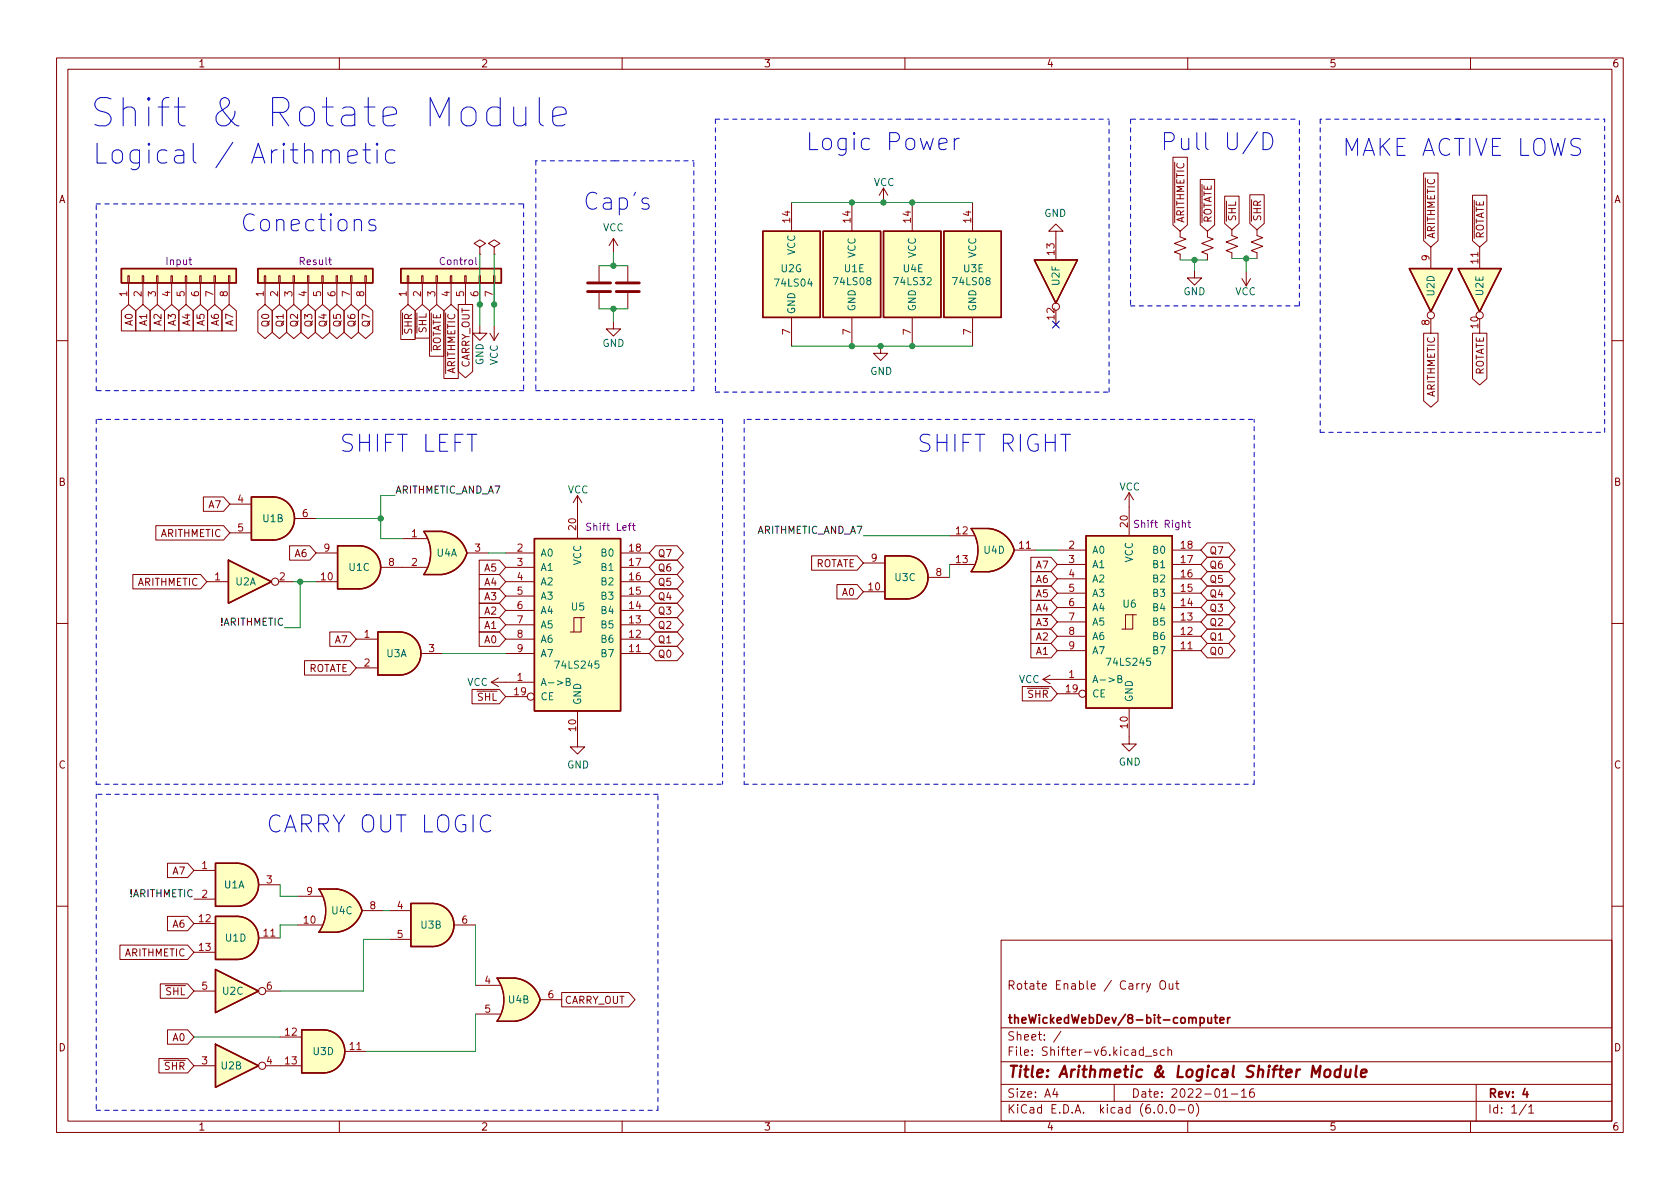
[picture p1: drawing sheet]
<svg xmlns="http://www.w3.org/2000/svg" width="297mm" height="210mm" viewBox="0 0 297 210" stroke-linecap="round" stroke-linejoin="round" font-family="sans-serif">
<defs><g id="words">
<text font-size="7" fill="#0000c2" x="15.7" y="22.5">Shift &amp; Rotate Module</text>
<text font-size="4.9" fill="#0000c2" x="16.3" y="29">Logical / Arithmetic</text>
<g font-size="4.2" fill="#0000c2">
<text x="142.4" y="26.6">Logic Power</text>
<text x="205.1" y="26.6">Pull U/D</text>
<text x="237.2" y="27.6">MAKE ACTIVE LOWS</text>
<text x="42.4" y="41">Conections</text>
<text x="103" y="37.1">Cap's</text>
<text x="59.9" y="79.9">SHIFT LEFT</text>
<text x="162.1" y="79.9">SHIFT RIGHT</text>
<text x="47" y="147.3">CARRY OUT LOGIC</text>
</g>
<text font-size="2.8" fill="#840000" x="178" y="190.6">Title: Arithmetic &amp; Logical Shifter Module</text>
<g font-size="2.1" fill="#840000">
<text x="178" y="175">Rotate Enable / Carry Out</text>
<text x="178" y="184">Sheet: /</text>
<text x="178" y="181">theWickedWebDev/8-bit-computer</text>
<text x="178" y="186.7">File: Shifter-v6.kicad_sch</text>
<text x="178" y="196.9">KiCad E.D.A. kicad (6.0.0-0)</text>
<text x="178" y="194.1">Size: A4</text>
<text x="200" y="194.1">Date: 2022-01-16</text>
<text x="263" y="194.1">Rev: 4</text>
<text x="263" y="196.9">Id: 1/1</text>
</g>
<g font-size="1.8" fill="#840000">
<text x="35" y="11.9">1</text>
<text x="85" y="11.9">2</text>
<text x="135" y="11.9">3</text>
<text x="185" y="11.9">4</text>
<text x="235" y="11.9">5</text>
<text x="285" y="11.9">6</text>
<text x="10.3" y="35.9">A</text>
<text x="285.3" y="35.9">A</text>
<text x="209.4" y="39.5" transform="rotate(-90 209.4 39.5)">~{ARITHMETIC}</text>
<text x="214.2" y="39.5" transform="rotate(-90 214.2 39.5)">~{ROTATE}</text>
<text x="218.5" y="39.2" transform="rotate(-90 218.5 39.2)">~{SHL}</text>
<text x="223" y="39.2" transform="rotate(-90 223 39.2)">~{SHR}</text>
<text x="253.7" y="42.3" transform="rotate(-90 253.7 42.3)">~{ARITHMETIC}</text>
<text x="262.3" y="42.3" transform="rotate(-90 262.3 42.3)">~{ROTATE}</text>
<text x="23.5" y="57.5" transform="rotate(-90 23.5 57.5)">A0</text>
<text x="26" y="57.5" transform="rotate(-90 26 57.5)">A1</text>
<text x="28.5" y="57.5" transform="rotate(-90 28.5 57.5)">A2</text>
<text x="31.1" y="57.5" transform="rotate(-90 31.1 57.5)">A3</text>
<text x="33.6" y="57.5" transform="rotate(-90 33.6 57.5)">A4</text>
<text x="36.2" y="57.5" transform="rotate(-90 36.2 57.5)">A5</text>
<text x="38.7" y="57.5" transform="rotate(-90 38.7 57.5)">A6</text>
<text x="41.2" y="57.5" transform="rotate(-90 41.2 57.5)">A7</text>
<text x="47.6" y="57.6" transform="rotate(-90 47.6 57.6)">Q0</text>
<text x="50.1" y="57.6" transform="rotate(-90 50.1 57.6)">Q1</text>
<text x="52.7" y="57.6" transform="rotate(-90 52.7 57.6)">Q2</text>
<text x="55.2" y="57.6" transform="rotate(-90 55.2 57.6)">Q3</text>
<text x="57.7" y="57.6" transform="rotate(-90 57.7 57.6)">Q4</text>
<text x="60.3" y="57.6" transform="rotate(-90 60.3 57.6)">Q5</text>
<text x="62.8" y="57.6" transform="rotate(-90 62.8 57.6)">Q6</text>
<text x="65.4" y="57.6" transform="rotate(-90 65.4 57.6)">Q7</text>
<text x="72.9" y="60.4" transform="rotate(-90 72.9 60.4)">~{SHR}</text>
<text x="75.4" y="60.2" transform="rotate(-90 75.4 60.2)">~{SHL}</text>
<text x="77.9" y="63.9" transform="rotate(-90 77.9 63.9)">~{ROTATE}</text>
<text x="83" y="65.3" transform="rotate(-90 83 65.3)">CARRY_OUT</text>
<text x="80.5" y="67.6" transform="rotate(-90 80.5 67.6)">~{ARITHMETIC}</text>
<text x="253.7" y="70.3" transform="rotate(-90 253.7 70.3)">ARITHMETIC</text>
<text x="262.3" y="66.7" transform="rotate(-90 262.3 66.7)">ROTATE</text>
<text x="10.3" y="85.9">B</text>
<text x="37" y="89.9">A7</text>
<text x="285.3" y="85.9">B</text>
<text x="28.3" y="95">ARITHMETIC</text>
<text x="52.2" y="98.5">A6</text>
<text x="85.7" y="101.1">A5</text>
<text x="116.2" y="98.5">Q7</text>
<text x="116.2" y="101.1">Q6</text>
<text x="144" y="100.3">ROTATE</text>
<text x="183.3" y="100.5">A7</text>
<text x="213.8" y="98">Q7</text>
<text x="213.8" y="100.5">Q6</text>
<text x="24.2" y="103.6">ARITHMETIC</text>
<text x="85.7" y="103.6">A4</text>
<text x="85.7" y="106.1">A3</text>
<text x="116.2" y="106.1">Q4</text>
<text x="116.2" y="103.6">Q5</text>
<text x="149" y="105.4">A0</text>
<text x="183.3" y="103.1">A6</text>
<text x="183.3" y="105.6">A5</text>
<text x="213.8" y="103.1">Q5</text>
<text x="213.8" y="105.6">Q4</text>
<text x="59.3" y="113.8">A7</text>
<text x="85.7" y="111.2">A1</text>
<text x="85.7" y="113.8">A0</text>
<text x="85.7" y="108.7">A2</text>
<text x="116.2" y="113.8">Q1</text>
<text x="116.2" y="111.2">Q2</text>
<text x="116.2" y="108.7">Q3</text>
<text x="183.3" y="110.7">A3</text>
<text x="183.3" y="108.2">A4</text>
<text x="183.3" y="113.2">A2</text>
<text x="213.8" y="110.7">Q2</text>
<text x="213.8" y="113.2">Q1</text>
<text x="213.8" y="108.2">Q3</text>
<text x="54.3" y="118.8">ROTATE</text>
<text x="116.2" y="116.3">Q0</text>
<text x="183.3" y="115.8">A1</text>
<text x="213.8" y="115.8">Q0</text>
<text x="83.1" y="123.9">~{SHL}</text>
<text x="180.4" y="123.4">~{SHR}</text>
<text x="10.3" y="135.9">C</text>
<text x="285.3" y="135.9">C</text>
<text x="30.6" y="154.6">A7</text>
<text x="30.6" y="164">A6</text>
<text x="22" y="169.1">ARITHMETIC</text>
<text x="27.9" y="176">~{SHL}</text>
<text x="99.8" y="177.5">CARRY_OUT</text>
<text x="10.3" y="185.9">D</text>
<text x="30.6" y="184.1">A0</text>
<text x="285.3" y="185.9">D</text>
<text x="27.8" y="189.2">~{SHR}</text>
<text x="35" y="199.9">1</text>
<text x="85" y="199.9">2</text>
<text x="135" y="199.9">3</text>
<text x="185" y="199.9">4</text>
<text x="235" y="199.9">5</text>
<text x="285" y="199.9">6</text>
</g>
<g font-size="1.8" fill="#006464">
<text x="154.5" y="32.9">VCC</text>
<text x="106.6" y="40.9">VCC</text>
<text x="184.6" y="38.3">GND</text>
<text x="140.6" y="45.1" transform="rotate(-90 140.6 45.1)">VCC</text>
<text x="151.3" y="45.6" transform="rotate(-90 151.3 45.6)">VCC</text>
<text x="161.9" y="45.6" transform="rotate(-90 161.9 45.6)">VCC</text>
<text x="172.6" y="45.6" transform="rotate(-90 172.6 45.6)">VCC</text>
<text x="137.2" y="50.7">74LS04</text>
<text x="138.1" y="48.1">U2G</text>
<text x="147.6" y="50.4">74LS08</text>
<text x="149.3" y="48.1">U1E</text>
<text x="158.3" y="50.4">74LS32</text>
<text x="159.7" y="48.1">U4E</text>
<text x="168.7" y="50.4">74LS08</text>
<text x="170.4" y="48.1">U3E</text>
<text x="187.3" y="50.4" transform="rotate(-90 187.3 50.4)">U2F</text>
<text x="209.2" y="52.2">GND</text>
<text x="218.4" y="52.2">VCC</text>
<text x="253.6" y="52.3" transform="rotate(-90 253.6 52.3)">U2D</text>
<text x="262.3" y="52.3" transform="rotate(-90 262.3 52.3)">U2E</text>
<text x="140.6" y="55.6" transform="rotate(-90 140.6 55.6)">GND</text>
<text x="151.3" y="55.1" transform="rotate(-90 151.3 55.1)">GND</text>
<text x="161.9" y="55.1" transform="rotate(-90 161.9 55.1)">GND</text>
<text x="172.6" y="55.1" transform="rotate(-90 172.6 55.1)">GND</text>
<text x="85.5" y="64.6" transform="rotate(-90 85.5 64.6)">GND</text>
<text x="88" y="64.6" transform="rotate(-90 88 64.6)">VCC</text>
<text x="106.5" y="61.3">GND</text>
<text x="153.8" y="66.3">GND</text>
<text x="100.4" y="87.2">VCC</text>
<text x="197.9" y="86.7">VCC</text>
<text x="46.5" y="92.3">U1B</text>
<text x="61.7" y="101">U1C</text>
<text x="77.2" y="98.4">U4A</text>
<text x="95.5" y="98.4">A0</text>
<text x="95.5" y="101">A1</text>
<text x="102.7" y="100" transform="rotate(-90 102.7 100)">VCC</text>
<text x="106.5" y="101">B1</text>
<text x="106.5" y="98.4">B0</text>
<text x="174" y="97.9">U4D</text>
<text x="193" y="97.9">A0</text>
<text x="193" y="100.5">A1</text>
<text x="200.3" y="99.5" transform="rotate(-90 200.3 99.5)">VCC</text>
<text x="204" y="100.5">B1</text>
<text x="204" y="97.9">B0</text>
<text x="41.7" y="103.5">U2A</text>
<text x="95.5" y="103.5">A2</text>
<text x="95.5" y="106">A3</text>
<text x="101.1" y="107.9">U5</text>
<text x="106.5" y="106">B3</text>
<text x="106.5" y="103.5">B2</text>
<text x="158.3" y="102.7">U3C</text>
<text x="193" y="103">A2</text>
<text x="193" y="105.5">A3</text>
<text x="198.6" y="107.4">U6</text>
<text x="204" y="105.5">B3</text>
<text x="204" y="103">B2</text>
<text x="95.5" y="108.6">A4</text>
<text x="95.5" y="111.1">A5</text>
<text x="95.5" y="113.7">A6</text>
<text x="106.5" y="113.7">B6</text>
<text x="106.5" y="111.1">B5</text>
<text x="106.5" y="108.6">B4</text>
<text x="193" y="108.1">A4</text>
<text x="193" y="110.6">A5</text>
<text x="193" y="113.2">A6</text>
<text x="204" y="113.2">B6</text>
<text x="204" y="110.6">B5</text>
<text x="204" y="108.1">B4</text>
<text x="68.3" y="116.2">U3A</text>
<text x="95.5" y="116.2">A7</text>
<text x="98.4" y="118.2">74LS245</text>
<text x="106.5" y="116.2">B7</text>
<text x="193" y="115.7">A7</text>
<text x="196" y="117.7">74LS245</text>
<text x="204" y="115.7">B7</text>
<text x="82.6" y="121.3">VCC</text>
<text x="95.5" y="121.3">A-&gt;B</text>
<text x="95.5" y="123.8">CE</text>
<text x="102.7" y="124.7" transform="rotate(-90 102.7 124.7)">GND</text>
<text x="180.1" y="120.8">VCC</text>
<text x="193" y="120.8">A-&gt;B</text>
<text x="193" y="123.3">CE</text>
<text x="200.3" y="124.2" transform="rotate(-90 200.3 124.2)">GND</text>
<text x="100.3" y="135.9">GND</text>
<text x="197.8" y="135.4">GND</text>
<text x="39.6" y="157.1">U1A</text>
<text x="58.7" y="161.7">U4C</text>
<text x="39.9" y="166.5">U1D</text>
<text x="74.4" y="164.2">U3B</text>
<text x="39.4" y="175.9">U2C</text>
<text x="89.9" y="177.4">U4B</text>
<text x="39.1" y="189.1">U2B</text>
<text x="55.4" y="186.6">U3D</text>
</g>
<g font-size="1.8" fill="#a90000">
<text x="139.7" y="39.3" transform="rotate(-90 139.7 39.3)">14</text>
<text x="150.4" y="39.3" transform="rotate(-90 150.4 39.3)">14</text>
<text x="161" y="39.3" transform="rotate(-90 161 39.3)">14</text>
<text x="171.7" y="39.3" transform="rotate(-90 171.7 39.3)">14</text>
<text x="186.4" y="45" transform="rotate(-90 186.4 45)">13</text>
<text x="252.7" y="46.1" transform="rotate(-90 252.7 46.1)">9</text>
<text x="261.4" y="46.6" transform="rotate(-90 261.4 46.6)">11</text>
<text x="22.5" y="52.4" transform="rotate(-90 22.5 52.4)">1</text>
<text x="25" y="52.4" transform="rotate(-90 25 52.4)">2</text>
<text x="27.6" y="52.4" transform="rotate(-90 27.6 52.4)">3</text>
<text x="30.1" y="52.4" transform="rotate(-90 30.1 52.4)">4</text>
<text x="32.6" y="52.4" transform="rotate(-90 32.6 52.4)">5</text>
<text x="35.2" y="52.4" transform="rotate(-90 35.2 52.4)">6</text>
<text x="37.7" y="52.4" transform="rotate(-90 37.7 52.4)">7</text>
<text x="40.3" y="52.4" transform="rotate(-90 40.3 52.4)">8</text>
<text x="46.6" y="52.4" transform="rotate(-90 46.6 52.4)">1</text>
<text x="49.1" y="52.4" transform="rotate(-90 49.1 52.4)">2</text>
<text x="51.7" y="52.4" transform="rotate(-90 51.7 52.4)">3</text>
<text x="54.2" y="52.4" transform="rotate(-90 54.2 52.4)">4</text>
<text x="56.8" y="52.4" transform="rotate(-90 56.8 52.4)">5</text>
<text x="59.3" y="52.4" transform="rotate(-90 59.3 52.4)">6</text>
<text x="61.8" y="52.4" transform="rotate(-90 61.8 52.4)">7</text>
<text x="64.4" y="52.4" transform="rotate(-90 64.4 52.4)">8</text>
<text x="71.9" y="52.4" transform="rotate(-90 71.9 52.4)">1</text>
<text x="74.4" y="52.4" transform="rotate(-90 74.4 52.4)">2</text>
<text x="77" y="52.4" transform="rotate(-90 77 52.4)">3</text>
<text x="79.5" y="52.4" transform="rotate(-90 79.5 52.4)">4</text>
<text x="82" y="52.4" transform="rotate(-90 82 52.4)">5</text>
<text x="84.6" y="52.4" transform="rotate(-90 84.6 52.4)">6</text>
<text x="87.1" y="52.4" transform="rotate(-90 87.1 52.4)">7</text>
<text x="139.7" y="59.2" transform="rotate(-90 139.7 59.2)">7</text>
<text x="150.4" y="59.2" transform="rotate(-90 150.4 59.2)">7</text>
<text x="161" y="59.2" transform="rotate(-90 161 59.2)">7</text>
<text x="171.7" y="59.2" transform="rotate(-90 171.7 59.2)">7</text>
<text x="186.4" y="56.5" transform="rotate(-90 186.4 56.5)">12</text>
<text x="252.7" y="57.5" transform="rotate(-90 252.7 57.5)">8</text>
<text x="261.4" y="58" transform="rotate(-90 261.4 58)">10</text>
<text x="42.1" y="88.9">4</text>
<text x="42.1" y="94">5</text>
<text x="53.5" y="91.4">6</text>
<text x="72.8" y="95">1</text>
<text x="101.9" y="93.7" transform="rotate(-90 101.9 93.7)">20</text>
<text x="169.1" y="94.5">12</text>
<text x="199.4" y="93.2" transform="rotate(-90 199.4 93.2)">20</text>
<text x="57.3" y="97.5">9</text>
<text x="68.7" y="100.1">8</text>
<text x="72.8" y="100.1">2</text>
<text x="84" y="97.5">3</text>
<text x="91.5" y="97.5">2</text>
<text x="91.5" y="100.1">3</text>
<text x="111.3" y="100.1">17</text>
<text x="111.3" y="97.5">18</text>
<text x="154.1" y="99.3">9</text>
<text x="165.5" y="101.8">8</text>
<text x="169.1" y="99.6">13</text>
<text x="180.2" y="97">11</text>
<text x="189" y="97">2</text>
<text x="189" y="99.6">3</text>
<text x="208.8" y="99.6">17</text>
<text x="208.8" y="97">18</text>
<text x="38" y="102.6">1</text>
<text x="49.4" y="102.6">2</text>
<text x="56.8" y="102.6">10</text>
<text x="91.5" y="102.6">4</text>
<text x="91.5" y="105.2">5</text>
<text x="91.5" y="107.7">6</text>
<text x="111.3" y="107.7">14</text>
<text x="111.3" y="105.2">15</text>
<text x="111.3" y="102.6">16</text>
<text x="153.6" y="104.4">10</text>
<text x="189" y="102.1">4</text>
<text x="189" y="104.6">5</text>
<text x="189" y="107.2">6</text>
<text x="208.8" y="107.2">14</text>
<text x="208.8" y="104.6">15</text>
<text x="208.8" y="102.1">16</text>
<text x="64.4" y="112.8">1</text>
<text x="91.5" y="110.2">7</text>
<text x="91.5" y="112.8">8</text>
<text x="111.3" y="112.8">12</text>
<text x="111.3" y="110.2">13</text>
<text x="189" y="109.7">7</text>
<text x="189" y="112.3">8</text>
<text x="208.8" y="112.3">12</text>
<text x="208.8" y="109.7">13</text>
<text x="64.4" y="117.9">2</text>
<text x="75.8" y="115.3">3</text>
<text x="91.5" y="115.3">9</text>
<text x="111.3" y="115.3">11</text>
<text x="189" y="119.9">1</text>
<text x="189" y="114.8">9</text>
<text x="208.8" y="114.8">11</text>
<text x="91" y="122.9">19</text>
<text x="91.5" y="120.4">1</text>
<text x="188.5" y="122.4">19</text>
<text x="101.9" y="129.2" transform="rotate(-90 101.9 129.2)">10</text>
<text x="199.4" y="128.7" transform="rotate(-90 199.4 128.7)">10</text>
<text x="35.7" y="153.7">1</text>
<text x="35.7" y="158.7">2</text>
<text x="47.1" y="156.2">3</text>
<text x="54.2" y="158.2">9</text>
<text x="65.4" y="160.8">8</text>
<text x="70.2" y="160.8">4</text>
<text x="35.2" y="163.1">12</text>
<text x="46.6" y="165.6">11</text>
<text x="53.8" y="163.3">10</text>
<text x="70.2" y="165.9">5</text>
<text x="81.7" y="163.3">6</text>
<text x="35.2" y="168.1">13</text>
<text x="85.7" y="174">4</text>
<text x="35.7" y="175">5</text>
<text x="47.1" y="175">6</text>
<text x="85.7" y="179.1">5</text>
<text x="96.9" y="176.5">6</text>
<text x="50.5" y="183.1">12</text>
<text x="61.9" y="185.7">11</text>
<text x="35.7" y="188.2">3</text>
<text x="47.1" y="188.2">4</text>
<text x="50.5" y="188.2">13</text>
</g>
<g font-size="1.8" fill="#840084">
<text x="29.5" y="46.9">Input</text>
<text x="53.1" y="46.9">Result</text>
<text x="77.9" y="46.9">Control</text>
<text x="104.1" y="93.8">Shift Left</text>
<text x="201" y="93.3">Shift Right</text>
</g>
<g font-size="1.8" fill="#0f0f0f">
<text x="69.8" y="87.3">ARITHMETIC_AND_A7</text>
<text x="133.7" y="94.4">ARITHMETIC_AND_A7</text>
<text x="38.8" y="110.6">!ARITHMETIC</text>
<text x="22.8" y="158.6">!ARITHMETIC</text>
</g>
</g></defs>
<g fill="none" stroke="#840000" stroke-width=".18">
<path d="M10 10.2h277v190.1h-277zM12 12.2h273v186.1h-273zM60 10.2v2M110 10.2v2M160 10.2v2M210 10.2v2M260 10.2v2M140 35.8v5.1M150.6 35.8v5.1M156.2 33.3l.8 1.2M156.2 33.3v2.5M156.2 33.3l-.8 1.2"/>
<path d="M161.3 35.8v5.1M172 35.8v5.1M207.4 27.8h2.5v12l-1.2 1.1-1.3-1.1zM212.2 31.7h2.6v8.1l-1.3 1.1-1.3-1.1zM216.5 34.7h2.6v4.8l-1.3 1.1-1.3-1.1zM221 34.4h2.5v5.1l-1.3 1.1-1.2-1.1zM251.7 30.6h2.6v12l-1.3 1.1-1.3-1.1zM260.3 34.5h2.6v8.1l-1.3 1.1-1.3-1.1zM21.5 55l1.2-1.2 1.3 1.2v3.5h-2.5zM22.6 48.8h.3v1.2h-.3zM22.7 50v3.8M24 55l1.3-1.2 1.2 1.2v3.5h-2.5z"/>
<path d="M25.1 48.8h.3v1.2h-.3zM25.3 50v3.8M26.5 55l1.3-1.2 1.3 1.2v3.5h-2.6zM27.7 48.8h.2v1.2h-.2zM27.8 50v3.8M29.1 55l1.3-1.2 1.2 1.2v3.5h-2.5zM30.2 48.8h.3v1.2h-.3zM30.4 50v3.8M31.6 55l1.3-1.2 1.3 1.2v3.5h-2.6zM32.8 48.8h.2v1.2h-.2zM32.9 50v3.8M34.2 55l1.2-1.2 1.3 1.2v3.5h-2.5z"/>
<path d="M35.3 48.8h.3v1.2h-.3zM35.4 50v3.8M36.7 55l1.3-1.2 1.2 1.2v3.5h-2.5zM37.8 48.8h.3v1.2h-.3zM38 50v3.8M39.2 55l1.3-1.2 1.3 1.2v3.5h-2.6zM40.4 48.8h.2v1.2h-.2zM40.5 50v3.8M45.6 55l1.3-1.2 1.2 1.2v3.8l-1.2 1.1-1.3-1.1zM46.7 48.8h.3v1.2h-.3zM46.9 50v3.8M48.1 55l1.3-1.2 1.3 1.2v3.8l-1.3 1.1-1.3-1.1z"/>
<path d="M49.3 48.8h.2v1.2h-.2zM49.4 50v3.8M50.7 55l1.2-1.2 1.3 1.2v3.8l-1.3 1.1-1.2-1.1zM51.8 48.8h.3v1.2h-.3zM51.9 50v3.8M53.2 55l1.3-1.2 1.3 1.2v3.8l-1.3 1.1-1.3-1.1zM54.4 48.8h.2v1.2h-.2zM54.5 50v3.8M55.8 55l1.2-1.2 1.3 1.2v3.8l-1.3 1.1-1.2-1.1zM56.9 48.8h.2v1.2h-.2zM57 50v3.8M58.3 55l1.3-1.2 1.2 1.2v3.8l-1.2 1.1-1.3-1.1z"/>
<path d="M59.4 48.8h.3v1.2h-.3zM59.6 50v3.8M60.8 55l1.3-1.2 1.3 1.2v3.8l-1.3 1.1-1.3-1.1zM62 48.8h.2v1.2h-.2zM62.1 50v3.8M63.4 55l1.2-1.2 1.3 1.2v3.8l-1.3 1.1-1.2-1.1zM64.5 48.8h.3v1.2h-.3zM64.6 50v3.8M70.9 55l1.2-1.2 1.3 1.2v5h-2.5zM72 48.8h.3v1.2h-.3zM72.1 50v3.8M73.4 55l1.3-1.2 1.2 1.2v4.8h-2.5z"/>
<path d="M74.5 48.8h.3v1.2h-.3zM74.7 50v3.8M75.9 55l1.3-1.2 1.3 1.2v8h-2.6zM77.1 48.8h.2v1.2h-.2zM77.2 50v3.8M78.5 55l1.3-1.2 1.2 1.2v11.9h-2.5zM79.6 48.8h.3v1.2h-.3zM79.8 50v3.8M81 53.8h2.6v11.9l-1.3 1.1-1.3-1.1zM82.2 48.8h.2v1.2h-.2zM82.3 50v3.8M84.7 48.8h.3v1.2h-.3z"/>
<path d="M84.8 57.7v1.2h1.3l-1.3 1.3-1.2-1.3h1.2M84.8 43.7l1.1-.7-1.1-.6-1 .6 1 .7v1.3M84.8 45h.1M84.8 50v3.8M86.6 58.9l.8 1.3M87.2 48.8h.3v1.2h-.3zM87.4 43.7l1-.7-1-.6-1 .6 1 .7v1.3M87.4 45h.1M87.4 50v3.8M87.4 57.7v2.5M88.1 58.9l-.7 1.3M105.9 47v2.8"/>
<path d="M105.9 51.8v2.8M108.5 56.9v1.3h1.2l-1.2 1.2-1.3-1.2h1.3M108.5 42.2l.7 1.2M108.5 42.2v2.5M108.5 42.2l-.8 1.2M111 47v2.8M111 51.8v2.8M140 56.1v5.1M150.6 56.1v5.1M161.3 56.1v5.1M172 56.1v5.1M186.7 40.9h1.3l-1.3-1.3-1.3 1.3h1.3v5.1"/>
<path d="M186.7 54.9v2.5M208.7 40.9v1l1 .4-2.1 .7 2.1 .8-2.1 .8 1.1 .4v1M211.2 47.9v1.2h1.3l-1.3 1.3-1.3-1.3h1.3M213.5 40.9v1l1 .4-2 .7 2 .8-2 .8 1 .4v1M217.8 40.6v1.1l1 .3-2 .8 2 .8-2 .7 1 .4v1M219.6 49.3l.7 1.2M220.3 48v2.5M221.1 49.3l-.8 1.2M222.2 40.6v1.1l1.1 .3-2.1 .8 2.1 .8-2.1 .7 1 .4v1M251.7 58.9h2.6v12l-1.3 1.1-1.3-1.1zM253 43.7v3.8M253 56.4v2.5"/>
<path d="M260.3 58.9h2.6v8.1l-1.3 1.1-1.3-1.1zM261.6 43.7v3.8M261.6 56.4v2.5M10 60.2h2M155.7 61.2v1.3h1.3l-1.3 1.2-1.3-1.2h1.3M285 60.2h2M27.6 93h11.9l1.1 1.2-1.1 1.3h-11.9zM36 87.9h3.5l1.1 1.2-1.1 1.3h-3.5zM40.6 89.1h3.8M40.6 94.2h3.8M51.2 96.5h3.6l1.1 1.3-1.1 1.3h-3.6zM52.1 91.7h3.8"/>
<path d="M55.9 97.8h3.8M71.1 95.2h4.3M78.1 94h-3.2a6.6 6.6 0 0 1 0 7.6h3.2M82.5 97.8h3.9M84.7 99.1h3.6l1.1 1.2-1.1 1.3h-3.6zM89.4 97.8h5.1M102.1 87.6v7.6M102.1 87.6l.8 1.3M102.1 87.6l-.8 1.3M109.7 97.8h5.1M115.9 96.5h3.8l1.1 1.3-1.1 1.3h-3.8l-1.1-1.3zM115.9 99.1h3.8l1.1 1.2-1.1 1.3h-3.8l-1.1-1.3z"/>
<path d="M143.5 98.3h8l1.2 1.3-1.2 1.2h-8zM152.7 99.6h3.8M167.9 99.8h4.3M167.9 94.7h4.3M174.9 93.5h-3.2a6.6 6.6 0 0 1 0 7.6h3.2M179.3 97.3h3.8M182.3 98.5h3.5l1.1 1.3-1.1 1.3h-3.5zM186.9 99.8h5.1M186.9 97.3h5.1M199.6 87.1v7.6M199.6 87.1l.8 1.3M199.6 87.1l-.7 1.3"/>
<path d="M207.3 99.8h5M207.3 97.3h5M213.5 96h3.8l1.1 1.3-1.1 1.2h-3.8l-1.2-1.2zM213.5 98.5h3.8l1.1 1.3-1.1 1.3h-3.8l-1.2-1.3zM10 110.2h2M23.5 101.6h12l1.1 1.3-1.1 1.2h-12zM36.6 102.9h3.8M49.3 102.9h2.5M53.8 116.8h8.1l1.1 1.3-1.1 1.3h-8.1zM55.9 102.9h3.8M58.3 111.8h3.6l1.1 1.2-1.1 1.3h-3.6zM63 113h3.8"/>
<path d="M63 118.1h3.8M67.3 100.3h8.1M74.4 115.6h3.8M84.7 109.2h3.6l1.1 1.3-1.1 1.3h-3.6zM84.7 111.8h3.6l1.1 1.2-1.1 1.3h-3.6zM84.7 101.6h3.6l1.1 1.3-1.1 1.2h-3.6zM84.7 106.7h3.6l1.1 1.2-1.1 1.3h-3.6zM84.7 104.1h3.6l1.1 1.3-1.1 1.3h-3.6zM88.1 119.9l-1.2 .7M89.4 102.9h5.1M89.4 113h5.1M89.4 115.6h5.1"/>
<path d="M89.4 110.5h5.1M89.4 107.9h5.1M89.4 105.4h5.1M89.4 100.3h5.1M102.7 109.2h-1.2v2.6M103.4 109.2h-.7v2.6h-1.9M109.7 102.9h5.1M109.7 113h5.1M109.7 115.6h5.1M109.7 110.5h5.1M109.7 107.9h5.1M109.7 105.4h5.1"/>
<path d="M109.7 100.3h5.1M115.9 111.8h3.8l1.1 1.2-1.1 1.3h-3.8l-1.1-1.3zM115.9 114.3h3.8l1.1 1.3-1.1 1.2h-3.8l-1.1-1.2zM115.9 109.2h3.8l1.1 1.3-1.1 1.3h-3.8l-1.1-1.3zM115.9 104.1h3.8l1.1 1.3-1.1 1.3h-3.8l-1.1-1.3zM115.9 106.7h3.8l1.1 1.2-1.1 1.3h-3.8l-1.1-1.3zM115.9 101.6h3.8l1.1 1.3-1.1 1.2h-3.8l-1.1-1.2zM148 103.4h3.5l1.2 1.2-1.2 1.3h-3.5zM152.7 104.6h3.8M164.1 102.1h3.8M182.3 113.8h3.5l1.1 1.3-1.1 1.2h-3.5zM182.3 108.7h3.5l1.1 1.3-1.1 1.2h-3.5z"/>
<path d="M182.3 106.2h3.5l1.1 1.2-1.1 1.3h-3.5zM182.3 101.1h3.5l1.1 1.3-1.1 1.2h-3.5zM182.3 103.6h3.5l1.1 1.3-1.1 1.3h-3.5zM182.3 111.2h3.5l1.1 1.3-1.1 1.3h-3.5zM185.7 119.4l-1.3 .7M186.9 115.1h5.1M186.9 112.5h5.1M186.9 110h5.1M186.9 107.4h5.1M186.9 104.9h5.1M186.9 102.4h5.1M200.3 108.7h-1.3v2.5"/>
<path d="M200.9 108.7h-.6v2.5h-1.9M207.3 115.1h5M207.3 112.5h5M207.3 110h5M207.3 107.4h5M207.3 104.9h5M207.3 102.4h5M213.5 108.7h3.8l1.1 1.3-1.1 1.2h-3.8l-1.2-1.2zM213.5 113.8h3.8l1.1 1.3-1.1 1.2h-3.8l-1.2-1.2zM213.5 111.2h3.8l1.1 1.3-1.1 1.3h-3.8l-1.2-1.3zM213.5 106.2h3.8l1.1 1.2-1.1 1.3h-3.8l-1.2-1.3zM213.5 101.1h3.8l1.1 1.3-1.1 1.2h-3.8l-1.2-1.2z"/>
<path d="M213.5 103.6h3.8l1.1 1.3-1.1 1.3h-3.8l-1.2-1.3zM285 110.2h2M83.5 121.9h4.8l1.1 1.3-1.1 1.3h-4.8zM86.9 120.6h7.6M86.9 120.6l1.2 .8M89.4 123.2h3.8M102.1 125.7v6.4h1.3l-1.3 1.2-1.3-1.2h1.3M180.8 121.4h5l1.1 1.3-1.1 1.2h-5zM184.4 120.1h7.6M184.4 120.1l1.3 .8M186.9 122.7h3.9M199.6 125.2v6.4h1.3l-1.3 1.2-1.2-1.2h1.2"/>
<path d="M29.6 152.6h3.6l1.1 1.3-1.1 1.3h-3.6zM34.3 153.9h3.8M34.3 159h3.8M45.7 156.5h3.8M52.6 158.5h4.3M59.6 157.2h-3.2a6.6 6.6 0 0 1 0 7.6h3.2M10 160.2h2M21.2 167.1h12l1.1 1.3-1.1 1.3h-12zM28.3 174h4.9l1.1 1.3-1.1 1.2h-4.9zM29.6 162h3.6l1.1 1.3-1.1 1.3h-3.6zM34.3 175.3h3.8M34.3 163.3h3.8"/>
<path d="M34.3 168.4h3.8M45.7 165.9h3.8M47 175.3h2.5M52.6 163.6h4.3M64 161h3.8M68.8 161h3.8M68.8 166.1h3.8M80.3 163.6h3.8M84.1 174.2h4.3M84.1 179.3h4.3M91.1 173h-3.2a6.6 6.6 0 0 1 0 7.6h3.2M95.5 176.8h3.8"/>
<path d="M99.3 175.5h11.9l1.1 1.3-1.1 1.2h-11.9zM177 166.3h108v32h-108zM202.7 173.9l.4 1M203.4 173.9l-.5 1.4-.2 .1M205.1 173.6a.5 .5 0 0 1 .6-.2 .5 .5 0 0 1 .4 .5v.5a.5 .5 0 0 1-.5 .6 .5 .5 0 0 1-.5-.6zM206.7 173.9l.1 1h.3l.3-.1M207.4 173.9v1M207.9 173.9h.5M208.1 173.4v1.3l.3 .2M285 160.2h2M28.1 187.2h5.1l1.1 1.3-1.1 1.2h-5.1zM29.6 182.1h3.6l1.1 1.3-1.1 1.3h-3.6z"/>
<path d="M34.3 188.5h3.8M47 188.5h6.3M49.5 183.4h3.8M60 198.3v2M61 185.9h3.8M110 198.3v2M160 198.3v2M177 194.8h108M177 191.8h108M177 187.8h108M177 181.8h108M186.5 192.5l-.4 1h1"/>
<path d="M186.9 193v1M187.6 182.4l-1.3 1.9M197 191.8v3M202.1 185.7l-.4-.1-.3 .3v.4l.2 .3h.5M202.1 185.1v1.5M202.5 186.8h1.1M204.5 185.7l-.4-.1-.2 .2 .1 .3 .5 .1v.4h-.6M204.9 195.4l.2-.1a.81 .81 0 0 1 .6 .7 .81 .81 0 0 1-.3 .8h-.2a.81 .81 0 0 1-.6-.6 .81 .81 0 0 1 .3-.8zM205.9 185.7l-.5-.1-.3 .3v.4l.2 .3h.6M206.2 196.7v.1M206.5 185.8l.2-.2 .4 .1v.9M206.5 185.1v1.5"/>
<path d="M207.1 195.4l.1-.1a.81 .81 0 0 1 .6 .7 .81 .81 0 0 1-.3 .8h-.1a.81 .81 0 0 1-.6-.6 .81 .81 0 0 1 .3-.8zM208.4 196.3h1.1M210 198.3v2M210.4 195.4l.1-.1a.81 .81 0 0 1 .6 .7 .81 .81 0 0 1-.3 .8h-.2a.81 .81 0 0 1-.5-.6 .81 .81 0 0 1 .3-.8zM211.5 195.1a1.72 1.72 0 0 1 0 2.3M216.2 194h.9M217.7 193.5h1.2M219.5 193l.4-.5v1.5M219.5 194h.9M221.6 192.5a.59 .59 0 0 0-.7 .7v.5l.2 .3h.4l.2-.1 .1-.5-.2-.2-.4-.1-.3 .3M260 198.3v2M261 191.8v6.5"/>
<path d="M269.9 195.3l-1.3 1.9M270.3 195.8l.4-.5v1.5M270.3 196.8h.9"/>
<circle cx="186.7" cy="54.2" r=".63"/>
<circle cx="253" cy="55.7" r=".63"/>
<circle cx="261.6" cy="55.7" r=".63"/>
<circle cx="48.6" cy="102.9" r=".63"/>
<circle cx="93.9" cy="123.2" r=".63"/>
<circle cx="191.4" cy="122.7" r=".63"/>
<circle cx="46.4" cy="175.3" r=".63"/>
<circle cx="46.4" cy="188.5" r=".63"/>
</g>
<path d="M213.6 179.9v1h.4l.2-.1M214.2 179.9v1M214.7 179.9h.6M214.9 179.4v1.3l.4 .2M217.1 179.9v1M217.5 179.9l-.3 .1-.1 .2M212.2 180l.4-.1 .3 .3v.4l-.1 .3h-.6M215.7 180.4l.7-.1-.1-.3-.4-.1-.2 .2 .1 .8h.5M269.6 192.5l-.3 1h.9M270 193v1" fill="none" stroke="#840000" stroke-width=".3"/>
<path d="M234.3 189.3a.52 .52 0 0 1 .5-.2 .52 .52 0 0 1 .5 .4l-.1 .6a.55 .55 0 0 1-.5 .4 .55 .55 0 0 1-.6-.4zM237 189.2a.66 .66 0 0 0-1 .3l-.1 .6 .2 .3 .2 .1 .6-.1M237.1 188.5l-.3 2M238 189.1l-.1 1.3a.57 .57 0 0 0 .8-.1M238.8 189.1l-.1 1.4M239.9 188.5l-.3 1.7 .3 .3M240.6 189.8l1-.2v-.4l-.6-.1-.3 .3v1l.1 .1 .6-.1" fill="none" stroke="#840000" stroke-width=".4"/>
<path d="M103.9 50h4M103.9 51.6h4M109 50h4M109 51.6h4" fill="none" stroke="#840000" stroke-width=".51"/>
<g fill="#ffffc2" stroke="#ffffc2" stroke-width=".18">
<path d="M192 94.7h15.3v30.5h-15.3z"/>
<path d="M21.5 47.5h20.3v2.5h-20.3z"/>
<path d="M174.3 95.9l5 1.4a5.2 5.2 0 0 1-4.4 3.8z"/>
<path d="M171.7 101.1h3.2z"/>
<path d="M171.7 93.5h3.2z"/>
<path d="M171.7 93.5h3.2v7.6h-3.2a6.7 6.7 0 0 0 0-7.6z"/>
<path d="M174.9 93.5a5.1 5.1 0 0 1 4.4 3.8l-5 1.3z"/>
<path d="M160.3 98.3a3.8 3.8 0 0 1 3.8 3.8 3.8 3.8 0 0 1-3.8 3.8z"/>
<path d="M156.5 98.3h3.8v7.6h-3.8z"/>
<path d="M45.6 47.5h20.3v2.5h-20.3z"/>
<path d="M249.2 47.5h7.6l-3.8 7.6z"/>
<path d="M257.8 47.5h7.6l-3.8 7.6z"/>
<path d="M182.9 46h7.6l-3.8 7.6z"/>
<path d="M166.9 40.9h10.1v15.2h-10.1z"/>
<path d="M145.5 40.9h10.2v15.2h-10.2z"/>
<path d="M156.2 40.9h10.2v15.2h-10.2z"/>
<path d="M48.3 87.9a3.8 3.8 0 0 1 3.8 3.8 3.8 3.8 0 0 1-3.8 3.8z"/>
<path d="M44.4 87.9h3.9v7.6h-3.9z"/>
<path d="M134.9 40.9h10.1v15.2h-10.1z"/>
<path d="M40.4 99.1l7.6 3.8-7.6 3.8z"/>
<path d="M70.9 47.5h17.7v2.5h-17.7z"/>
<path d="M70.6 111.8a3.8 3.8 0 0 1 3.8 3.8 3.8 3.8 0 0 1-3.8 3.8z"/>
<path d="M66.8 111.8h3.8v7.6h-3.8z"/>
<path d="M94.5 95.2h15.2v30.5h-15.2z"/>
<path d="M63.5 96.5a3.8 3.8 0 0 1 3.8 3.8 3.8 3.8 0 0 1-3.8 3.8z"/>
<path d="M59.7 96.5h3.8v7.6h-3.8z"/>
<path d="M90.5 175.4l5 1.4a5.2 5.2 0 0 1-4.4 3.8z"/>
<path d="M87.9 180.6h3.2z"/>
<path d="M87.9 173h3.2z"/>
<path d="M87.9 173h3.2v7.6h-3.2a6.7 6.7 0 0 0 0-7.6z"/>
<path d="M91.1 173a5.1 5.1 0 0 1 4.4 3.8l-5 1.3z"/>
<path d="M77.5 96.4l5 1.4a5.2 5.2 0 0 1-4.4 3.8z"/>
<path d="M74.9 101.6h3.2z"/>
<path d="M74.9 94h3.2z"/>
<path d="M74.9 94h3.2v7.6h-3.2a6.7 6.7 0 0 0 0-7.6z"/>
<path d="M78.1 94a5.1 5.1 0 0 1 4.4 3.8l-4.9 1.3z"/>
<path d="M38.1 171.4l7.6 3.9-7.6 3.8z"/>
<path d="M38.1 184.7l7.6 3.8-7.6 3.8z"/>
<path d="M41.9 162a3.8 3.8 0 0 1 3.8 3.9 3.8 3.8 0 0 1-3.8 3.8z"/>
<path d="M38.1 162h3.8v7.7h-3.8z"/>
<path d="M59 159.7l5 1.3a5.2 5.2 0 0 1-4.4 3.8z"/>
<path d="M56.4 164.8h3.2z"/>
<path d="M56.4 157.2h3.2z"/>
<path d="M56.4 157.2h3.2v7.6h-3.2a6.7 6.7 0 0 0 0-7.6z"/>
<path d="M59.6 157.2a5.1 5.1 0 0 1 4.4 3.8l-5 1.3z"/>
<path d="M41.9 152.6a3.8 3.8 0 0 1 3.8 3.9 3.8 3.8 0 0 1-3.8 3.8z"/>
<path d="M38.1 152.6h3.8v7.7h-3.8z"/>
<path d="M57.2 182.1a3.8 3.8 0 0 1 3.8 3.8 3.8 3.8 0 0 1-3.8 3.8z"/>
<path d="M53.3 182.1h3.8v7.6h-3.8z"/>
<path d="M76.5 159.8a3.8 3.8 0 0 1 3.8 3.8 3.8 3.8 0 0 1-3.8 3.8z"/>
<path d="M72.6 159.8h3.9v7.6h-3.9z"/>
</g>
<g fill="none" stroke="#840000" stroke-width=".25">
<path d="M21.5 47.5h20.3v2.5h-20.3zM45.6 47.5h20.3v2.5h-20.3zM70.9 47.5h17.7v2.5h-17.7zM134.9 40.9h10.1v15.2h-10.1zM145.5 40.9h10.2v15.2h-10.2zM156.2 40.9h10.2v15.2h-10.2zM166.9 40.9h10.1v15.2h-10.1zM182.9 46h7.6l-3.8 7.6zM249.2 47.5h7.6l-3.8 7.6zM257.8 47.5h7.6l-3.8 7.6zM40.4 99.1l7.6 3.8-7.6 3.8zM44.4 87.9h3.9a3.8 3.8 0 0 1 3.8 3.8 3.8 3.8 0 0 1-3.8 3.8h-3.9z"/>
<path d="M59.7 96.5h3.8a3.8 3.8 0 0 1 3.8 3.8 3.8 3.8 0 0 1-3.8 3.8h-3.8zM78.1 94h-3.2a6.6 6.6 0 0 1 0 7.6h3.2M78.1 94a5.1 5.1 0 0 1 4.4 3.8 5.2 5.2 0 0 1-4.4 3.8M94.5 95.2h15.2v30.5h-15.2zM156.5 98.3h3.8a3.8 3.8 0 0 1 3.8 3.8 3.8 3.8 0 0 1-3.8 3.8h-3.8zM174.9 93.5h-3.2a6.6 6.6 0 0 1 0 7.6h3.2M174.9 93.5a5.1 5.1 0 0 1 4.4 3.8 5.2 5.2 0 0 1-4.4 3.8M192 94.7h15.3v30.5h-15.3zM70.6 111.8h-3.8v7.6h3.8M70.6 111.8a3.8 3.8 0 0 1 3.8 3.8 3.8 3.8 0 0 1-3.8 3.8M38.1 152.6h3.8a3.8 3.8 0 0 1 3.8 3.9 3.8 3.8 0 0 1-3.8 3.8h-3.8zM56.4 157.2h3.2a5.1 5.1 0 0 1 4.4 3.8 5.2 5.2 0 0 1-4.4 3.8h-3.2a6.6 6.6 0 0 0 0-7.6z"/>
<path d="M72.6 159.8h3.9a3.8 3.8 0 0 1 3.8 3.8 3.8 3.8 0 0 1-3.8 3.8h-3.9zM38.1 171.4l7.6 3.9-7.6 3.8zM38.1 162h3.8a3.8 3.8 0 0 1 3.8 3.9 3.8 3.8 0 0 1-3.8 3.8h-3.8zM91.1 173h-3.2a6.6 6.6 0 0 1 0 7.6M91.1 173a5.1 5.1 0 0 1 4.4 3.8 5.2 5.2 0 0 1-4.4 3.8M38.1 184.7l7.6 3.8-7.6 3.8zM53.3 182.1h3.9a3.8 3.8 0 0 1 3.8 3.8 3.8 3.8 0 0 1-3.8 3.8h-3.9zM87.9 180.6h3.2"/>
</g>
<path d="M100.1 120.6l.6-.1 .1-.2-.1-.2-.6-.2v1.3h.5l.2-.1v-.3l-.3-.2M197.7 120h.5l.1-.2v-.2l-.6-.2v1.3h.4l.2-.1 .1-.3-.3-.3" fill="none" stroke="#006464" stroke-width=".18"/>
<path d="M84.1 45.5v1.1l.2 .2M111.8 92.9h.5M112 92.5v1.1l.3 .2M210 92.4h.5M210.2 92v1.1l.3 .2" fill="none" stroke="#840084" stroke-width=".18"/>
<g fill="none" stroke="#0000c2" stroke-width=".18">
<path d="M88.4 19.2l-.4-.3h-1l-.5 .3-.4 .7v1.4l.4 .7 .5 .3h1l.4-.3M88.4 17.3v5M90.8 18.9v2.6l.3 .5a1.36 1.36 0 0 0 1.9-.2M93 18.9v3.4M95.3 17.3v4.2l.3 .5 .5 .3M58.5 27l.2-.3 .3-.2h.5l.3 .2 .2 .3v1.8M61.5 27.7l1.7-.4-.2-.6-.3-.2h-.7l-.3 .2-.2 .3v1.3l.2 .4 .3 .1h.7l.3-.1M64.2 26.5h1.3M64.7 25.3v3l.1 .4 .7 .1M66.4 39l-.8-.2-.2 .2-.2 .2 .2 .5 1 .3 .1 .2-.1 .5-.3 .1h-.6l-.3-.1M66.7 25.3l-.2 .2 .2 .2 .1-.2-.1-.2v.4M66.7 26.5v2.3"/>
<path d="M69.8 26.7l-.3-.2h-.7l-.3 .2-.3 .5v1l.3 .5 .3 .1h.7l.3-.1M97.7 20.6l2.4-.5v-.5l-.2-.4-.5-.3h-1l-.4 .3-.3 .4v1.9l.3 .5 .4 .3h1l.5-.3M166 25.5l1.4-.3-.1-.6-.3-.1h-.6l-.2 .1-.2 .3v1.1l.2 .3 .2 .2h.6l.3-.2M168.7 24.5v2M169.6 24.5a.77 .77 0 0 0-.9 .5M222.3 23.3l-2.5 3.9M223.3 23.5h.7a1.64 1.64 0 0 1 .8 2.5l-.3 .3-.5 .2h-.7z"/>
</g>
<g fill="none" stroke="#0000c2" stroke-width=".18" stroke-dasharray=".8 .8">
<path d="M17 36.1h75.6M92.6 36.1v33M94.7 28.4v40.7M108.7 28.4h-14M108.7 28.4h14M126.5 21.1v48.2M160.8 21.1h-34.3M160.8 21.1h35.3M199.9 21.1v33M214.5 21.1h-14.6M214.5 21.1h15.2M233.4 21.1v55.3"/>
<path d="M257.6 21.1h26.1M258.1 21.1h-24.7M199.9 54.1h29.8M229.7 54.1v-33M17 69.1v-33M17 74.2v64.5M92.6 69.1h-75.6M94.7 69.1h28M122.7 69.1v-40.7M126.5 69.3h69.6M127.8 74.2h-110.8M127.8 74.2v64.5"/>
<path d="M131.6 74.2v64.5M188.7 74.2h33M189.2 74.2h-57.6M196.1 69.3v-48.2M233.4 76.4h50.3M283.7 76.4v-55.3M17 138.7h110.8M131.6 138.7h90.1M221.7 138.7v-64.5M17 140.5v55.8M66.8 140.5h49.5M66.8 140.5h-49.8"/>
<path d="M17 196.3h99.3M116.3 196.3v-55.8"/>
</g>
<g fill="none" stroke="#009600" stroke-width=".18">
<path d="M140 35.8h32M84.8 45v12.7M87.4 45v12.7M105.9 47h5.1M105.9 54.6h5.1M108.5 44.7v2.3M108.5 54.6v2.3M208.7 46h4.8M211.2 46v1.9M217.8 45.7h4.4M220.3 45.7v2.3M140 61.2h32"/>
<path d="M55.9 91.7h11.4M69.8 87.6h-2.5v7.6h3.8M86.4 97.8h3M152.7 94.7h15.2M167.9 99.8v2.3M183.1 97.3h3.8M51.8 102.9h4.1M53.1 102.9v8.1h-2.8M78.2 115.6h11.2M49.5 156.5v2h3.1M52.6 163.6h-3.1v2.3M67.8 161h1"/>
<path d="M68.8 166.1h-4.5v9.2h-14.8M84.1 163.6v10.6M84.1 179.3v6.6h-19.3M34.3 183.4h15.2"/>
</g>
<path d="M186.1 56.8l1.2 1.2M187.3 56.8l-1.2 1.2" fill="none" stroke="#000084" stroke-width=".18"/>
<g fill="#009600" stroke="#009600" stroke-width=".18">
<circle cx="53.1" cy="102.9" r=".46"/>
<circle cx="67.3" cy="91.7" r=".46"/>
<circle cx="156.2" cy="35.8" r=".46"/>
<circle cx="161.3" cy="61.2" r=".46"/>
<circle cx="161.3" cy="35.8" r=".46"/>
<circle cx="150.6" cy="35.8" r=".46"/>
<circle cx="150.6" cy="61.2" r=".46"/>
<circle cx="155.7" cy="61.2" r=".46"/>
<circle cx="211.2" cy="46" r=".46"/>
<circle cx="220.3" cy="45.7" r=".46"/>
<circle cx="108.5" cy="47" r=".46"/>
<circle cx="84.8" cy="53.8" r=".46"/>
<circle cx="87.4" cy="53.8" r=".46"/>
<circle cx="108.5" cy="54.6" r=".46"/>
</g>
<use href="#words"/>
</svg>
